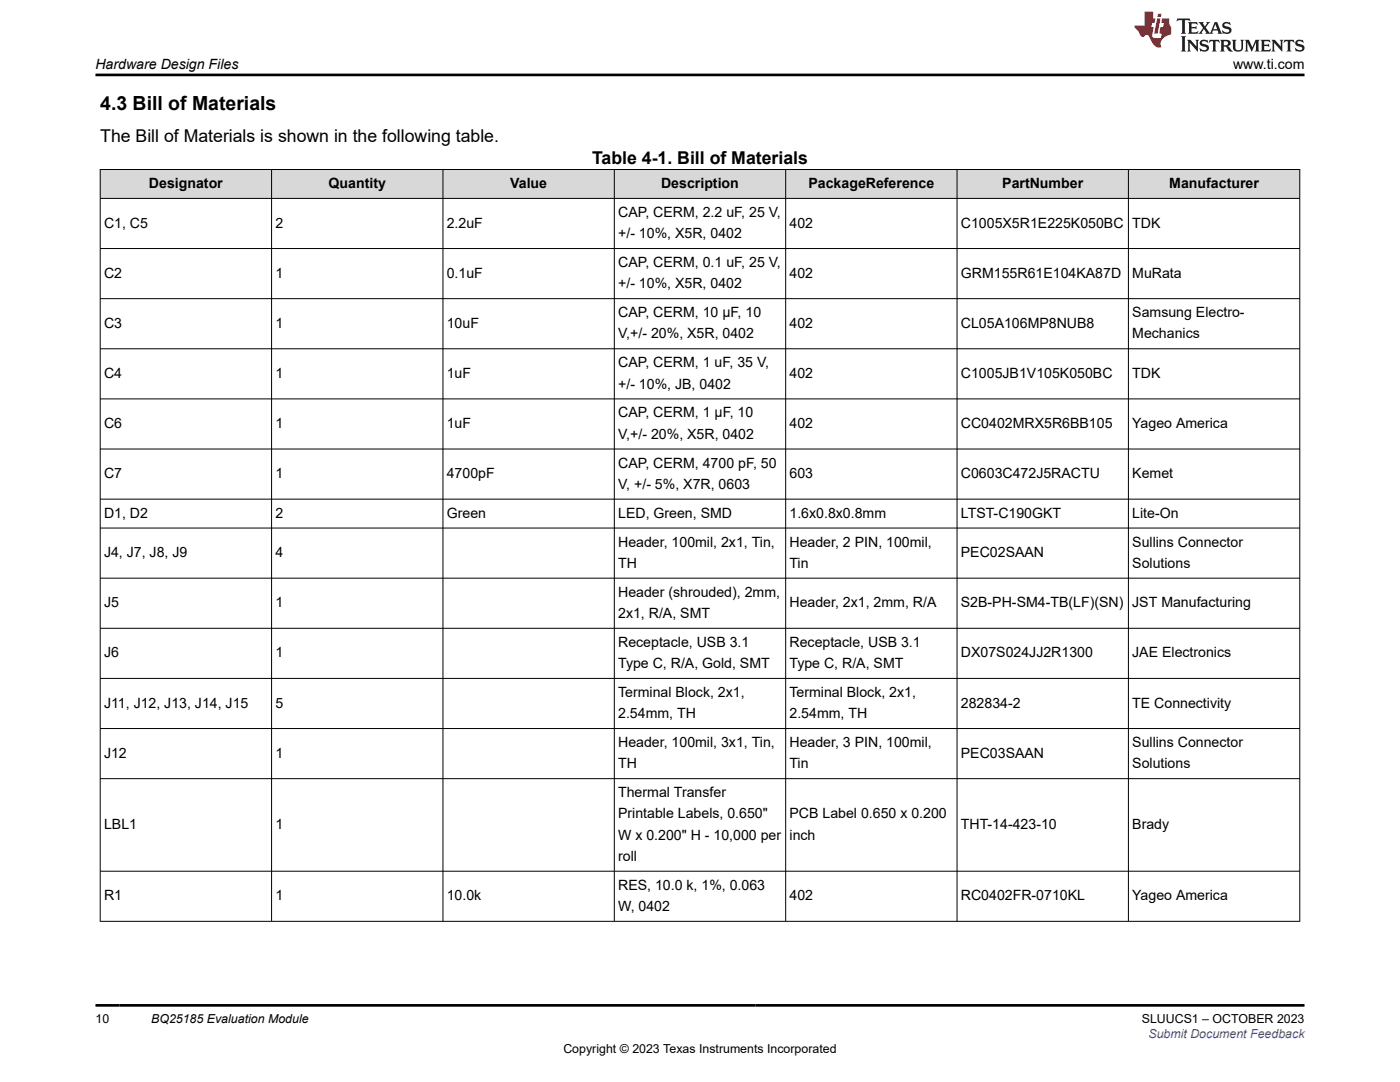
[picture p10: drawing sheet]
<svg xmlns="http://www.w3.org/2000/svg" width="279mm" height="216mm" viewBox="0 0 279 216" stroke-linecap="round" stroke-linejoin="round" font-family="sans-serif">
<defs><g id="words">
<text font-size="3.9" x="20" y="22">4.3 Bill of Materials</text>
<g font-size="3.5">
<text x="20" y="28.4">The Bill of Materials is shown in the following table.</text>
<text x="118.2" y="32.7">Table 4-1. Bill of Materials</text>
</g>
<g font-size="2.8">
<text x="19" y="13.8">Hardware Design Files</text>
<text x="246.1" y="13.8">www.ti.com</text>
<text x="29.7" y="37.5">Designator</text>
<text x="65.6" y="37.5">Quantity</text>
<text x="101.8" y="37.5">Value</text>
<text x="131.9" y="37.5">Description</text>
<text x="161.3" y="37.5">PackageReference</text>
<text x="200" y="37.5">PartNumber</text>
<text x="233.4" y="37.5">Manufacturer</text>
<text x="20.8" y="45.4">C1, C5</text>
<text x="55" y="45.4">2</text>
<text x="89.2" y="45.4">2.2uF</text>
<text x="123.4" y="43.3">CAP, CERM, 2.2 uF, 25 V,</text>
<text x="123.4" y="47.5">+/- 10%, X5R, 0402</text>
<text x="157.6" y="45.4">402</text>
<text x="191.8" y="45.4">C1005X5R1E225K050BC</text>
<text x="226" y="45.4">TDK</text>
<text x="123.4" y="53.3">CAP, CERM, 0.1 uF, 25 V,</text>
<text x="20.8" y="55.4">C2</text>
<text x="55" y="55.4">1</text>
<text x="89.2" y="55.4">0.1uF</text>
<text x="123.4" y="57.5">+/- 10%, X5R, 0402</text>
<text x="157.6" y="55.4">402</text>
<text x="191.8" y="55.4">GRM155R61E104KA87D</text>
<text x="226" y="55.4">MuRata</text>
<text x="20.8" y="65.4">C3</text>
<text x="55" y="65.4">1</text>
<text x="89.2" y="65.4">10uF</text>
<text x="123.4" y="63.3">CAP, CERM, 10 µF, 10</text>
<text x="157.6" y="65.4">402</text>
<text x="191.8" y="65.4">CL05A106MP8NUB8</text>
<text x="226" y="63.3">Samsung Electro-</text>
<text x="123.4" y="67.5">V,+/- 20%, X5R, 0402</text>
<text x="226" y="67.5">Mechanics</text>
<text x="20.8" y="75.4">C4</text>
<text x="55" y="75.4">1</text>
<text x="89.2" y="75.4">1uF</text>
<text x="123.4" y="73.3">CAP, CERM, 1 uF, 35 V,</text>
<text x="123.4" y="77.5">+/- 10%, JB, 0402</text>
<text x="157.6" y="75.4">402</text>
<text x="191.8" y="75.4">C1005JB1V105K050BC</text>
<text x="226" y="75.4">TDK</text>
<text x="123.4" y="83.3">CAP, CERM, 1 µF, 10</text>
<text x="20.8" y="85.4">C6</text>
<text x="55" y="85.4">1</text>
<text x="89.2" y="85.4">1uF</text>
<text x="123.4" y="87.5">V,+/- 20%, X5R, 0402</text>
<text x="157.6" y="85.4">402</text>
<text x="191.8" y="85.4">CC0402MRX5R6BB105</text>
<text x="226" y="85.4">Yageo America</text>
<text x="20.8" y="95.4">C7</text>
<text x="55" y="95.4">1</text>
<text x="89.2" y="95.4">4700pF</text>
<text x="123.4" y="93.3">CAP, CERM, 4700 pF, 50</text>
<text x="157.6" y="95.4">603</text>
<text x="191.8" y="95.4">C0603C472J5RACTU</text>
<text x="226" y="95.4">Kemet</text>
<text x="123.4" y="97.5">V, +/- 5%, X7R, 0603</text>
<text x="20.8" y="103.3">D1, D2</text>
<text x="55" y="103.3">2</text>
<text x="89.2" y="103.3">Green</text>
<text x="123.4" y="103.3">LED, Green, SMD</text>
<text x="157.6" y="103.3">1.6x0.8x0.8mm</text>
<text x="191.8" y="103.3">LTST-C190GKT</text>
<text x="226" y="103.3">Lite-On</text>
<text x="20.8" y="111.2">J4, J7, J8, J9</text>
<text x="55" y="111.2">4</text>
<text x="123.4" y="109.1">Header, 100mil, 2x1, Tin,</text>
<text x="123.4" y="113.3">TH</text>
<text x="157.6" y="109.1">Header, 2 PIN, 100mil,</text>
<text x="157.6" y="113.3">Tin</text>
<text x="191.8" y="111.2">PEC02SAAN</text>
<text x="226" y="109.1">Sullins Connector</text>
<text x="226" y="113.3">Solutions</text>
<text x="123.4" y="119.1">Header (shrouded), 2mm,</text>
<text x="20.8" y="121.2">J5</text>
<text x="55" y="121.2">1</text>
<text x="123.4" y="123.3">2x1, R/A, SMT</text>
<text x="157.6" y="121.2">Header, 2x1, 2mm, R/A</text>
<text x="191.8" y="121.2">S2B-PH-SM4-TB(LF)(SN)</text>
<text x="226" y="121.2">JST Manufacturing</text>
<text x="20.8" y="131.2">J6</text>
<text x="55" y="131.2">1</text>
<text x="123.4" y="129.1">Receptacle, USB 3.1</text>
<text x="157.6" y="129.1">Receptacle, USB 3.1</text>
<text x="191.8" y="131.2">DX07S024JJ2R1300</text>
<text x="226" y="131.2">JAE Electronics</text>
<text x="123.4" y="133.3">Type C, R/A, Gold, SMT</text>
<text x="157.6" y="133.3">Type C, R/A, SMT</text>
<text x="20.8" y="141.2">J11, J12, J13, J14, J15</text>
<text x="55" y="141.2">5</text>
<text x="123.4" y="139.1">Terminal Block, 2x1,</text>
<text x="123.4" y="143.3">2.54mm, TH</text>
<text x="157.6" y="139.1">Terminal Block, 2x1,</text>
<text x="157.6" y="143.3">2.54mm, TH</text>
<text x="191.8" y="141.2">282834-2</text>
<text x="226" y="141.2">TE Connectivity</text>
<text x="123.4" y="149.1">Header, 100mil, 3x1, Tin,</text>
<text x="157.6" y="149.1">Header, 3 PIN, 100mil,</text>
<text x="226" y="149.1">Sullins Connector</text>
<text x="20.8" y="151.2">J12</text>
<text x="55" y="151.2">1</text>
<text x="123.4" y="153.3">TH</text>
<text x="157.6" y="153.3">Tin</text>
<text x="191.8" y="151.2">PEC03SAAN</text>
<text x="226" y="153.3">Solutions</text>
<text x="123.4" y="159.1">Thermal Transfer</text>
<text x="20.8" y="165.4">LBL1</text>
<text x="55" y="165.4">1</text>
<text x="123.4" y="163.3">Printable Labels, 0.650&quot;</text>
<text x="123.4" y="167.5">W x 0.200&quot; H - 10,000 per</text>
<text x="157.6" y="163.3">PCB Label 0.650 x 0.200</text>
<text x="157.6" y="167.5">inch</text>
<text x="191.8" y="165.4">THT-14-423-10</text>
<text x="226" y="165.4">Brady</text>
<text x="123.4" y="171.8">roll</text>
<text x="20.8" y="179.7">R1</text>
<text x="55" y="179.7">1</text>
<text x="89.2" y="179.7">10.0k</text>
<text x="123.4" y="177.5">RES, 10.0 k, 1%, 0.063</text>
<text x="157.6" y="179.7">402</text>
<text x="191.8" y="179.7">RC0402FR-0710KL</text>
<text x="226" y="179.7">Yageo America</text>
<text x="123.4" y="181.8">W, 0402</text>
</g>
<g font-size="2.5">
<text x="19" y="204.1">10</text>
<text x="30.2" y="204.1">BQ25185 Evaluation Module</text>
<text x="227.9" y="204.1">SLUUCS1 – OCTOBER 2023</text>
<text x="112.4" y="210">Copyright © 2023 Texas Instruments Incorporated</text>
</g>
<text font-size="2.5" fill="#00f" x="229.2" y="207.1">Submit Document Feedback</text>
</g></defs>
<g fill="#d8d8d8">
<path d="M20 33.8h239.4v5.8h-239.4z" fill-rule="evenodd"/>
<path d="M20.1 33.9h34v5.6h-34z" fill-rule="evenodd"/>
<path d="M54.3 33.9h34v5.6h-34z" fill-rule="evenodd"/>
<path d="M88.5 33.9h34v5.6h-34z" fill-rule="evenodd"/>
<path d="M122.7 33.9h34v5.6h-34z" fill-rule="evenodd"/>
<path d="M156.9 33.9h34v5.6h-34z" fill-rule="evenodd"/>
<path d="M191.1 33.9h34v5.6h-34z" fill-rule="evenodd"/>
<path d="M225.3 33.9h34v5.6h-34z" fill-rule="evenodd"/>
</g>
<g fill="none" stroke="#000" stroke-width=".2">
<path d="M19.9 33.8h239.6M19.9 39.6h239.6M20 33.8v150.1M54.2 33.8v150.1M88.4 33.8v150.1M122.6 33.8v150.1M156.8 33.8v150.1M191 33.8v150.1M225.2 33.8v150.1M259.4 33.8v150.1M19.9 49.6h239.6M19.9 59.6h239.6"/>
<path d="M19.9 69.6h239.6M19.9 79.6h239.6M19.9 89.6h239.6M19.9 99.6h239.6M19.9 105.4h239.6M19.9 115.4h239.6M19.9 125.4h239.6M19.9 135.4h239.6M19.9 145.4h239.6M19.9 155.4h239.6M19.9 173.8h239.6M19.9 183.8h239.6"/>
</g>
<path d="M235 3.7l-.2 .6 .5-.3h.6v.2v2.2l-.2 .3h1l-.2-.3v-2.2v-.2h.5l.5 .3-.1-.6zM237.1 4.4l.2 .4v1.6l-.2 .3h1.9l.1-.6a1.08 1.08 0 0 1-1.3 .2v-.6h.6l.4 .1v-.6l-.4 .2h-.6v-.6l.2-.1a1 1 0 0 1 1 .3l-.1-.6zM239.2 4.4l.9 1.2-1 1.1h.9l-.2-.2 .5-.7 .4 .7-.2 .2h1.6l-.2-.2 .2-.4h.9l.1 .4-.1 .2h.9l-.2-.3-.8-2h-.5l-.9 2.2-.9-1.1 .9-1.1h-.8l.2 .2-.4 .7-.4-.7 .2-.2zM242.5 4.8l.4 1h-.7zM244.2 4.6a.65 .65 0 0 0-.2 .7 .65 .65 0 0 0 .6 .4l.6 .2 .1 .2a.79 .79 0 0 1-.7 .4 .79 .79 0 0 1-.7-.5l.1 .7 .2-.1a.93 .93 0 0 0 1.1 .1 .93 .93 0 0 0 .4-.9 1.46 1.46 0 0 0-1.2-.6l-.1-.4a1.09 1.09 0 0 1 1.2 .2l-.2-.6-.1 .1-.5-.1zM235.7 7.2l.2 .4v2.3l-.2 .4h1l-.2-.4v-2.3l.2-.4zM236.9 7.9l.2 .4v1.6l-.2 .4h.8l-.3-.4 .1-1.4 1.6 1.8v-2l.2-.4h-.7l.1 .3 .1 1.1-1.2-1.4zM239.7 8.1a.65 .65 0 0 0-.2 .7 .65 .65 0 0 0 .6 .4l.6 .2 .1 .3a.79 .79 0 0 1-.7 .3 .79 .79 0 0 1-.7-.5l.1 .8 .2-.1a.93 .93 0 0 0 1.1 0 .93 .93 0 0 0 .4-.9 1.46 1.46 0 0 0-1.2-.6l-.1-.4a1.09 1.09 0 0 1 1.2 .2l-.1-.6-.2 .1-.5-.1zM241.4 7.9l-.1 .7a.63 .63 0 0 1 .8-.4v1.7l-.3 .4h1l-.2-.4v-1.7a.66 .66 0 0 1 .8 .4l-.1-.7zM243.5 7.9l.2 .4v1.6l-.2 .4h1l-.2-.2-.1-.8 .5 .1 .1 .1a.79 .79 0 0 0 1.2 .7l-1-1a.61 .61 0 0 0 .6-.6 .61 .61 0 0 0-.5-.6zM244.3 8.3l.1-.1a.47 .47 0 0 1 .5 .1 .47 .47 0 0 1 .1 .5l-.1 .2h-.7zM245.8 7.9l.2 .3a2.27 2.27 0 0 0 .4 1.9 1.04 1.04 0 0 0 1.7-.6v-1.3l.2-.3h-.8l.2 .4v1.2a.6 .6 0 0 1-.6 .5 .6 .6 0 0 1-.6-.5v-1.2l.3-.4zM248.4 7.9l.2 .4v1.6l-.2 .4h.8l-.3-.4v-1.5l.9 1.9 .9-1.9v1.5l-.3 .4h1l-.2-.4v-1.6l.2-.4h-.8l-.7 1.6-.6-1.6zM251.6 7.9l.2 .4v1.6l-.2 .4h1.9l.1-.6a1.09 1.09 0 0 1-1.3 .1v-.6h.6l.4 .2v-.7l-.4 .2h-.6v-.5l.2-.2a1.01 1.01 0 0 1 1 .3l-.1-.6zM253.7 7.9l.3 .4v1.6l-.3 .4h.8l-.2-.4v-1.4l1.6 1.8v-2l.2-.4h-.7l.2 .3v1.1l-1.2-1.4zM256.3 7.9l-.1 .7a.63 .63 0 0 1 .8-.4v1.7l-.3 .4h1l-.2-.4v-1.7a.66 .66 0 0 1 .8 .4l-.1-.7zM258.7 8.1a.65 .65 0 0 0-.2 .7 .65 .65 0 0 0 .6 .4l.6 .2 .2 .3a.79 .79 0 0 1-.7 .3 .79 .79 0 0 1-.7-.5l.1 .8 .2-.1a.93 .93 0 0 0 1 0 .93 .93 0 0 0 .5-.9 1.46 1.46 0 0 0-1.3-.6v-.4a1.09 1.09 0 0 1 1.2 .2l-.2-.6-.2 .1-.5-.1z" fill="#231f20"/>
<path d="M228.4 2.3v2.8h-2l.1 .4 .8 .9a.95 .95 0 0 0 1 .9 .59 .59 0 0 1 .5-.3 .59 .59 0 0 1 .5 .3l.4 .8a1.59 1.59 0 0 0 2.1 1.3 1.61 1.61 0 0 1 1-2.2l1-.4-.1-1.4a1.59 1.59 0 0 1-.3-1.7h-1.5l-.2 .9h.6l-.2 .8h-.5l-.2 1v.3h.4l-.1 .9h-.7a.73 .73 0 0 1-1-.6l.3-1.6h-.5l.1-.8h.5l.2-.9h-.5v-1.4zM230.9 3.7l-.6 3h.7l.6-3zM231.1 2.7l-.1 .7h.7l.1-.7z" fill="#ed1c24"/>
<path d="M19 15h241.3M19 200.6h241.3" fill="none" stroke="#000" stroke-width=".53"/>
<use href="#words"/>
</svg>
